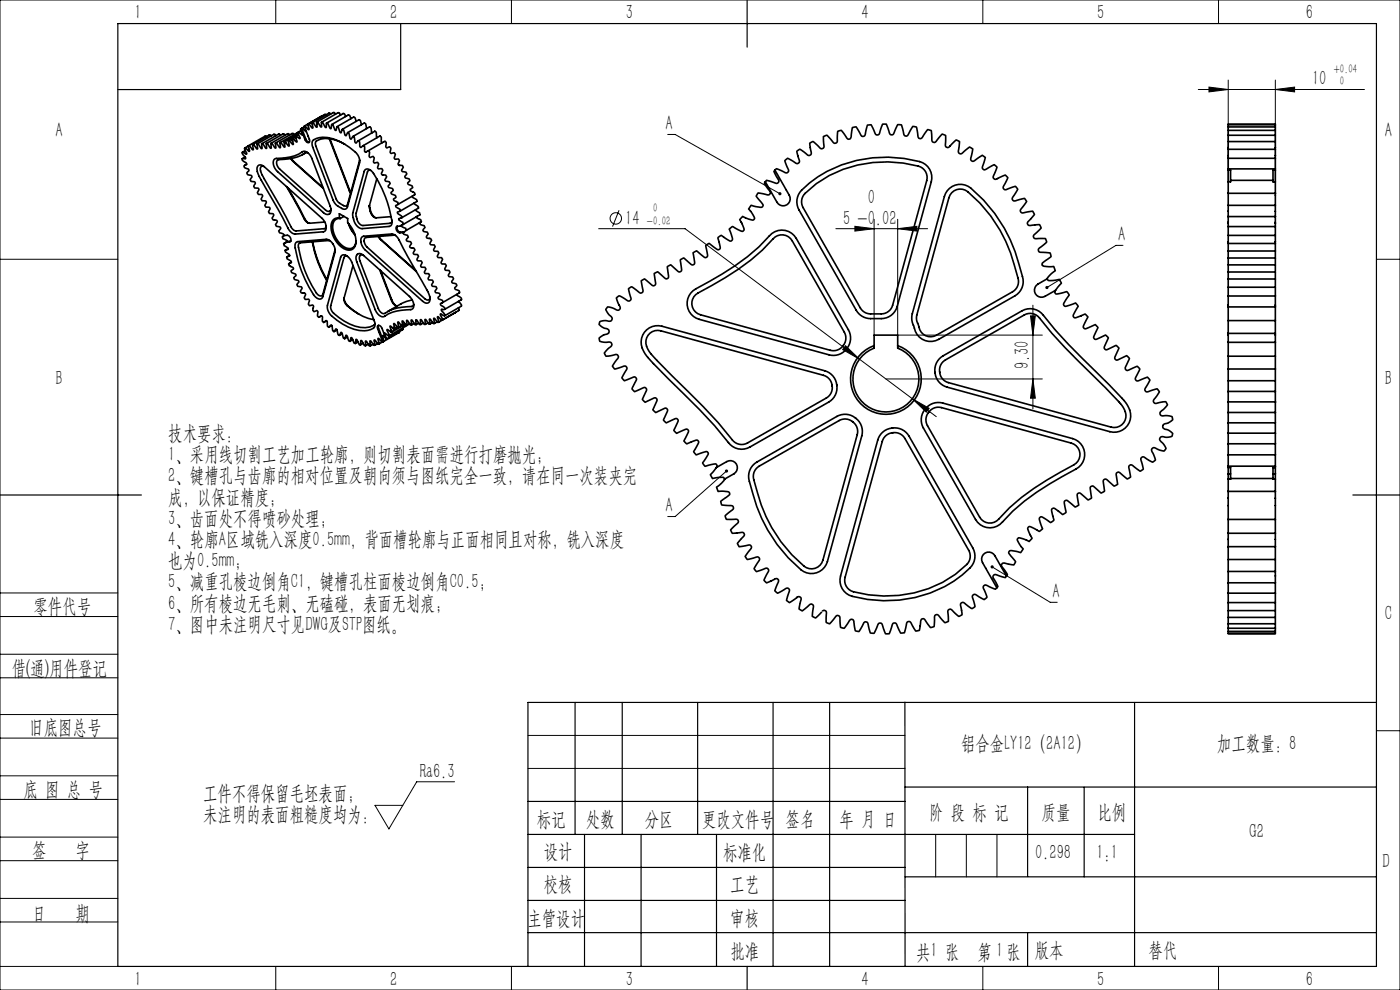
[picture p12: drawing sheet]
<svg xmlns="http://www.w3.org/2000/svg" width="297mm" height="210mm" viewBox="0 0 297 210" stroke-linecap="round" stroke-linejoin="round" font-family="sans-serif">
<defs><g id="words">
<g font-size="4.4">
<text x="28.5" y="4.1">1</text>
<text x="82.7" y="4.1">2</text>
<text x="132.8" y="4.1">3</text>
<text x="182.8" y="4.1">4</text>
<text x="232.7" y="4.1">5</text>
<text x="277" y="4.1">6</text>
<text x="278.4" y="18.1">10</text>
<text x="11.8" y="29.1">A</text>
<text x="141.2" y="27.6">A</text>
<text x="293.8" y="29.1">A</text>
<text x="132.6" y="47.6">14</text>
<text x="178.9" y="47.6">5 -0.02</text>
<text x="184.1" y="43.3">0</text>
<text x="237.2" y="51.2">A</text>
<text x="11.8" y="81.6">B</text>
<text x="218.3" y="78.4" transform="rotate(-90 218.3 78.4)">9.30</text>
<text x="293.8" y="81.6">B</text>
<text x="35.7" y="93.3">技术要求：</text>
<text x="35.7" y="97.8">1、采用线切割工艺加工轮廓，则切割表面需进行打磨抛光；</text>
<text x="35.7" y="102.3">2、键槽孔与齿廓的相对位置及朝向须与图纸完全一致，请在同一次装夹完</text>
<text x="35.7" y="106.8">成，以保证精度；</text>
<text x="35.7" y="111.3">3、齿面处不得喷砂处理；</text>
<text x="141.2" y="108.7">A</text>
<text x="35.7" y="115.8">4、轮廓A区域铣入深度0.5mm，背面槽轮廓与正面相同且对称，铣入深度</text>
<text x="35.7" y="120.3">也为0.5mm；</text>
<text x="35.7" y="124.8">5、减重孔棱边倒角C1，键槽孔柱面棱边倒角C0.5；</text>
<text x="7.1" y="130">零件代号</text>
<text x="35.7" y="129.3">6、所有棱边无毛刺、无磕碰，表面无划痕；</text>
<text x="223.3" y="126.8">A</text>
<text x="293.8" y="131.6">C</text>
<text x="35.7" y="133.8">7、图中未注明尺寸见DWG及STP图纸。</text>
<text x="2.5" y="143.1">借(通)用件登记</text>
<text x="6.2" y="155.8">旧底图总号</text>
<text x="203.9" y="159.1">铝合金LY12（2A12）</text>
<text x="258.2" y="159.1">加工数量：8</text>
<text x="89.1" y="164.9">Ra6.3</text>
<text x="5" y="168.9">底 图 总 号</text>
<text x="43.1" y="169.6">工件不得保留毛坯表面；</text>
<text x="197.1" y="173.8">阶 段 标 记</text>
<text x="221" y="173.8">质量</text>
<text x="232.8" y="173.8">比例</text>
<text x="43.1" y="174.1">未注明的表面粗糙度均为：</text>
<text x="113.9" y="175.2">标记</text>
<text x="124.3" y="175.2">处数</text>
<text x="136.8" y="175.2">分区</text>
<text x="148.9" y="175.2">更改文件号</text>
<text x="166.7" y="175.2">签名</text>
<text x="178.1" y="175.2">年 月 日</text>
<text x="265.1" y="177.8">G2</text>
<text x="6.8" y="181.9">签</text>
<text x="16" y="181.9">字</text>
<text x="115.3" y="182.1">设计</text>
<text x="153.4" y="182.1">标准化</text>
<text x="219.6" y="182.1">0.298</text>
<text x="232.6" y="182.1">1:1</text>
<text x="293.3" y="184.1">D</text>
<text x="115.3" y="188.9">校核</text>
<text x="154.9" y="189">工艺</text>
<text x="6.8" y="195.2">日</text>
<text x="16" y="195.2">期</text>
<text x="111.9" y="196.2">主管设计</text>
<text x="154.9" y="196.2">审核</text>
<text x="154.9" y="203.1">批准</text>
<text x="194.4" y="203.4">共 张</text>
<text x="197.4" y="203.1">1</text>
<text x="207.4" y="203.4">第 张</text>
<text x="211.3" y="203.1">1</text>
<text x="219.5" y="203.1">版本</text>
<text x="243.6" y="203.1">替代</text>
<text x="28.5" y="209.1">1</text>
<text x="82.8" y="209.1">2</text>
<text x="132.7" y="209.1">3</text>
<text x="182.8" y="209.1">4</text>
<text x="232.8" y="209.1">5</text>
<text x="277" y="209.1">6</text>
</g>
<g font-size="2.6">
<text x="283" y="15.5">+0.04</text>
<text x="284.2" y="18.1">0</text>
<text x="137.2" y="47.6">-0.02</text>
<text x="138.5" y="45">0</text>
</g>
</g></defs>
<g fill="none" stroke="#000" stroke-width=".21">
<path d="M0 0h297v210h-297zM58.5 0v5M108.5 0v5M208.5 0v5M258.5 0v5M254.2 19h35.3M256.5 18.5l4.1 .5-4.1 .5zM260.6 17v21.6M270.6 19l4-.5v1zM270.6 17v21.6M141.7 28.5h1.5l22.3 12.6M0 55h25"/>
<path d="M127 48.5h18.3l48.2 36.1M131.3 44.6l-1.4 3.5M177.3 48.5h19.5M181.4 48l4 .5-4 .5zM185.4 46.5v24.6M190.4 48.5l4.1-.5v1zM190.4 46.5v24.6h30.7M238.2 52h-1.5l-14.6 9M292 55h5M179.4 73.3l2.9 2.9-3.5-2zM218.6 67h1l-.5 4.1zM219.1 64.7v22"/>
<path d="M154.1 99.9l-10.9 9.7h-1.5M187.9 80.4h33.2M193.5 84.6l3.6 2-.6 .8zM193.5 84.6l5.1 3.8M219.1 80.4l.5 4.1h-1zM0 138.8h25M0 125.8h25M0 130.8h25M210.5 120.2l12.3 7.6h1.5M0 143.8h25M0 156.6h25M0 151.6h25"/>
<path d="M112 156h80M292 155h5M0 169.6h25M0 164.6h25M0 177.6h25M96.4 165.8h-8l-5.9 10-2.9-5h5.9M112 163h80M198.5 177v9M205 177v9M211.5 177v9M0 182.6h25M0 190.6h25"/>
<path d="M0 195.6h25M0 205h25M58.5 205v5M108.5 205v5M208.5 205v5M258.5 205v5"/>
<circle cx="130.6" cy="46.3" r="1.21"/>
</g>
<g fill="none" stroke="#000" stroke-width=".25">
<path d="M25 5h267v200h-267zM85 5v14h-60M158.5 0v10M0 105h30M287 105h10M122 149v28M132 149v28M148 149v28M164 149v56M176 149v56M192 148.9v56.1M240.7 149v56"/>
<path d="M292 149h-180v56M112 177h128.7M112 170h80M124 177v28M136 177v28M152 177v28M192 166.9h100M218 166.9v19M230 167v19M112 197.8h180M112 184h80M112 191h80"/>
<path d="M192 186h100M218 197.8v7.2M158.5 205v5"/>
</g>
<g fill="#000">
<path d="M270.6 19l4-.5v1zM256.5 18.5l4.1 .5-4.1 .5z"/>
<path d="M165.2 40.8v.5l.4 .1 .1-.1-.2-.2 .2 .2v-.4l-.1-.1zM221.8 60.8v.4l.3-.2-.3 .2a.34 .34 0 0 0 .5 .1 .34 .34 0 0 0 0-.5 .34 .34 0 0 0-.5 0zM210.2 120l.3 .2-.3-.1a.34 .34 0 0 0 .2 .5 .34 .34 0 0 0 .4-.5 .34 .34 0 0 0-.6-.1zM153.9 99.6a.34 .34 0 0 0 0 .5 .34 .34 0 0 0 .4 .1 .34 .34 0 0 0 .1-.5l-.3 .2 .3-.2z"/>
<path d="M181.4 48l4 .5-4 .5zM190.4 48.5l4.1-.5v1z"/>
<path d="M218.6 67h1l-.5 4.1zM219.1 80.4l.5 4.1h-1z"/>
<path d="M193.5 84.6l3 2.8 .6-.8zM179.4 73.3l-.6 .9 3.5 2z"/>
</g>
<g fill="none" stroke="#000" stroke-width=".35">
<path d="M52 33.3l-.6 .4M52 31.9l-.6 .4M52.3 34.8l-.3 .2M54.8 35.1l.5-.1 .8 .4 12.2 10.9a2.03 2.03 0 0 1 .6 2.8l-6.2 .6a2 2 0 0 1-1.6-1.4l-2.2-4-3.6-6.3a3.8 3.8 0 0 1-.7-2.7zM55.9 35.3a.7 .7 0 0 0-.7 .3 .7 .7 0 0 0 .1 .9l6.4 11.6a1.43 1.43 0 0 0 1.1 .9l6-.5 .2-.1 .2-.3M56.5 29l-.3-.1-4.2 2.5M57.5 28.8l-.2-.2h-.2l-3.5 2.1M58.2 33.8l.2-.1a11.4 11.4 0 0 0 6.1-1.6l.8 .3 .7 .9 4.1 10.5a1.12 1.12 0 0 1-.3 1.6h-.6l-.6-.3-9.7-8.7a2.08 2.08 0 0 1-.7-2.6zM58.5 28.8l-.2-.3h-.2l-3.6 2M59.5 28.7l-.4-.3-3.5 2.1M60.5 28.7l-.2-.3h-.3l-3.5 2.1M60.8 39.6l3.7 6.8a1.43 1.43 0 0 0 1.2 1l3.2-.3"/>
<path d="M61.1 39.8l3.5 6.5 .8 1M61.4 28.6l-.2-.2h-.2l-3.5 2M61.7 33.6l.4 .6 6.5 5.8M61.8 33.6l.6 .8 6.2 5.4M62.4 28.6l-.2-.3h-.2l-3.6 2.1M62.6 29l-1.4 .8M62.6 29.1l-.5 .3M63.1 28.2l-3.7 2.1M63.2 28.4l-2.9 1.7M63.3 28.5l-.6 .3M63.8 27.4l1 2.4 .3 .4h.5l.1-.2-.1-.4-1-2.8 .1-.1 .8 .8-.2-1.1 .2-.1 .8 .9-.1-1.1a.54 .54 0 0 1 .6 .5l.4 .4v-1.1h.2l.6 .9 .2 .1v-1l.2 .1 .8 1.1 .1-1 .2 .1 .6 1.1a.41 .41 0 0 0 .2-.7l.1-.2 .2 .1 .5 1.1a.16 .16 0 0 0 .2 0 .16 .16 0 0 0 .1-.2l.1-.5 .3 .1 .5 1.2 .3-.8 .3 .2 .3 1 .2 .2 .4-.7 .1 .1 .3 1a.24 .24 0 0 0 .2 .3 .24 .24 0 0 0 .3-.3l.2-.3a.77 .77 0 0 1 .4 1l.2 .4 .5-.4 .3 .2v.9l.2 .3 .6-.4 .3 .3v.9l.3 .1a.39 .39 0 0 1 .6 0v.7a.37 .37 0 0 0 .2 .5 .37 .37 0 0 0 .5-.2h.2l.2 .3-.1 .5a.39 .39 0 0 0 .1 .6 .39 .39 0 0 0 .5-.1h.2l.2 .3-.2 .6a.4 .4 0 0 0 .2 .4 .4 .4 0 0 0 .5 0h.2l.2 .3-.3 .7 .1 .2 .8 .1 .2 .4-.3 .6v.2l.9 .3 .1 .3-.3 .6v.2l.9 .3 .1 .2v.2l-.4 .5 .2 .3a.69 .69 0 0 1 .8 .6l-.5 .5 .1 .3 .8 .4 .1 .3-.5 .3v.2l.8 .6 .1 .3-.5 .3-.1 .2 .9 .6 .1 .3-.7 .3v.2l.9 .6 .1 .4-.6 .4M63.8 27.4l.4 1.2-.9-.6-.2 .2 .6 1.1a.7 .7 0 0 1-.9-.5l-.2 .2 .4 1.1-.9-.7a.23 .23 0 0 0-.2 .1 .23 .23 0 0 0 .1 .3l.1 .2a.32 .32 0 0 1 .2 .3 .32 .32 0 0 1-.2 .3l-.7-.8-.3 .1 .3 .9-.2 .2-.7-.9h-.2l.1 1-.1 .1-.7-.9h-.2l.1 1h-.1l-.7-.9h-.3v1l-.8-1a.45 .45 0 0 0-.1 .7v.3h-.1l-.7-1-.2 .1v.6a.23 .23 0 0 1 .1 .3 .23 .23 0 0 1-.3 .1 .23 .23 0 0 1-.1-.3l-.4-.7h-.3l.1 .9-.2 .1-.6-1h-.3l.2 1-.2 .1-.7-.9h-.2l.1 1a.42 .42 0 0 1-.5-.4l-.4-.4-.1 .1 .2 .9-.1 .2-.8-.7a.44 .44 0 0 0 .1 .7 .4 .4 0 0 1 .1 .6l-.8-.4v.2l.2 .4a.59 .59 0 0 1 .5 .8h-.7v.3l.7 .4a.33 .33 0 0 1 .2 .4 .33 .33 0 0 1-.4 .3l-.1 .1a1.12 1.12 0 0 0 .9 .7l.1 .3-.4 .5 .1 .3 .9 .4v.2l-.3 .6a.89 .89 0 0 0 .9 .4l.2 .3-.4 .6a.81 .81 0 0 0 1 .4l.1 .3-.2 .8 .1 .2 .8 .1 .1 .3-.3 .7 .2 .3 .8 .1 .1 .2-.3 .8 .2 .2 .8 .2 .1 .2-.3 .6 .2 .4h.7a.69 .69 0 0 1-.2 1l.2 .3 .9 .2v.3l-.3 .5 .1 .4 .9 .2v.3l-.4 .5 .2 .4 .8 .2 .1 .4 .7-.1a.82 .82 0 0 1 .7 .5 .82 .82 0 0 1-.1 .9"/>
<path d="M63.9 27.7l-.6 .3M64 27.2h.1l.9 .7M64 27.2l1 2.5 .6 .5M64 27.2l-.2 .2M64.6 26.9l-.5 .3M65 32.3l-.8 .5M65.3 32.4l-.2-.1a10.7 10.7 0 0 1-6.1 1.6 1.3 1.3 0 0 0 .3 2l9.8 8.7a.62 .62 0 0 0 .6 .3 .62 .62 0 0 0 .5-.6M66.4 29.7a4.6 4.6 0 0 1 4.3-.2 11.4 11.4 0 0 1 5.3 3.6l.3 .9v.5l-2.6 9.4a.73 .73 0 0 1-1.2 .3l-1.1-.7-.8-1.1-4.2-11.2-.2-.7zM68.2 24.7l-3.6 2M69.1 24.4l-.2-.1-3.6 2M69.8 29.4l4.6 11.6M70 29.4l4.4 11.4"/>
<path d="M70.1 24.2l-.2-.2h-.1l-3.6 2.1M71.2 24.2l-.3-.3h-.2l-3.5 2M72.2 24.4l-.2-.5h-.3l-3.5 2M73.2 30.6a6.1 6.1 0 0 0-6.1-.7l-.2 .4 .1 .7 4.3 11.2 .5 .8 1.1 .6a.52 .52 0 0 0 .8-.3l2.6-9.3M73.3 24.7l-.2-.6h-.3l-3.5 2M74.4 25.2l-.2-.7-.3-.1-3.5 2M75.6 25.7l-.3-.7-.3-.2-3.5 2.1M76.7 26.5l-.3-.9-.2-.2-3.6 2M77.5 36a1.34 1.34 0 0 1 1.7 .8 23.7 23.7 0 0 1 3.9 10.6l-.1 .4-.5 .2-5.7 .5a2.78 2.78 0 0 1-1.9-2.3v-1.1l2.4-8.7zM77.8 27.3l-.2-1-.3-.2-3.5 2M77.9 32.1l3.8-2.2 .2 .3v.6a.37 .37 0 0 0 .1 .6 .37 .37 0 0 0 .5-.2l.2-.1 .2 .3-.1 .6a.39 .39 0 0 0 .1 .5 .39 .39 0 0 0 .6-.1h.1l.3 .3-.2 .6a.4 .4 0 0 0 .1 .5 .4 .4 0 0 0 .5-.1h.2l.2 .4-.2 .6v.3l.9 .1 .1 .3-.3 .6 .1 .3 .8 .2 .2 .3-.4 .6v.3l.9 .3 .1 .2 .1 .1-.5 .5 .2 .4a.69 .69 0 0 1 .8 .6l-.5 .5 .9 .6 .2 .4-3.7 2.1M78.6 36.1l-.4 .1-.2 .3-2.5 8.7v.6a3.8 3.8 0 0 0 1.1 1.9l.4 .1 5.7-.4 .3-.2 .2-.3"/>
<path d="M78.9 28.2l-.1-.2a.96 .96 0 0 0-.4-1.1l-3.5 2M79.9 37.9l-1.5 5.7 .1 .8a2.06 2.06 0 0 0 1.3 1.8l3.2-.2M80 29.2l-.2-1.1-.3-.3-3.5 2.1M81.1 30.3l-.2-.3v-.9l-.3-.3-3.6 2.1M162.4 38.6l-.2 .3 1 1.5a.56 .56 0 0 1 0 .8 .56 .56 0 0 1-.8 0l-.9-.2a.65 .65 0 0 0-.9 .3 .65 .65 0 0 0 .2 .9l1.1 1.4a.73 .73 0 0 1-1.2 .3l-1.3-.3-.6 .7 1 1.4a.5 .5 0 0 1 .3 .7 .5 .5 0 0 1-.6 .2l-2-.7-.6 .7 .7 1.4a.61 .61 0 0 1-.1 1.1l-2.1-1-.7 .5 .5 1.4a.75 .75 0 0 1-.2 1.2l-2.1-1.2-.6 .4 .4 1.8a.49 .49 0 0 1 0 .6 .49 .49 0 0 1-.7 0l-1.5-1.2-.7 .4-.1 .1 .4 2-.2 .4a.61 .61 0 0 1-.8-.2l-1.3-1.1-.7 .4 .2 1.9a.5 .5 0 0 1-.1 .6 .5 .5 0 0 1-.7-.1l-1.4-1.3-.5 .2-.3 .3 .3 1.9a.47 .47 0 0 1-.2 .5 .47 .47 0 0 1-.6-.1l-1.5-1.3-.7 .4v.6a2.48 2.48 0 0 1 0 1.8 .83 .83 0 0 1-1.1-.4l-1-.9-.7 .3 .2 1.8a.55 .55 0 0 1-.4 .8l-1.8-1.4-.8 .4 .1 .3a3.2 3.2 0 0 1 .1 2.1l-.4 .1-1.6-1.2h-.3l-.6 .4 .5 1.7a.56 .56 0 0 1-.2 .8 .56 .56 0 0 1-.8-.2l-1.3-.8h-.2l-.5 .4 .8 2.1a.67 .67 0 0 1-.6 .5 .67 .67 0 0 1-.7-.3l-.6-.3a.68 .68 0 0 0-1 .1 .68 .68 0 0 0 .2 1l.5 .6a.64 .64 0 0 1 .4 .9 .64 .64 0 0 1-1 .3h-1.1a.65 .65 0 0 0-.6 .7 2.81 2.81 0 0 0 1.8 1 .58 .58 0 0 1 .2 .9l-1.2 .4-.8 .7 .2 .6 1.5 .2a.66 .66 0 0 1 1 .4 .66 .66 0 0 1-.6 .8l-1 1.1 .3 .6a3.9 3.9 0 0 0 2.3-.3h.1a.65 .65 0 0 1 .3 .7 .65 .65 0 0 1-.4 .5l-.9 1.3 .5 .6 1.1-.3a1.18 1.18 0 0 1 1.4-.2l.1 .5-1.1 1.9 .6 .6 1.1-.5a1.07 1.07 0 0 1 1.2-.3 1.12 1.12 0 0 1-.3 1.5l-.2 .5a.64 .64 0 0 0 .1 .9 .64 .64 0 0 0 .9-.1l1-.5a.55 .55 0 0 1 .8 .1 .55 .55 0 0 1-.1 .8l-.7 1.5 .3 .4 .3 .2 1.5-.7a.59 .59 0 0 1 .9 0 .59 .59 0 0 1-.1 .9l-.7 1.4 .5 .6 1.7-.7a.56 .56 0 0 1 .8-.1 .56 .56 0 0 1-.1 .9l-.6 1.4a.64 .64 0 0 0 .5 .7l2-.9h.3l.3 .5-.9 2.1 .5 .5 1.7-.8a.48 .48 0 0 1 .6 0 .48 .48 0 0 1 .2 .5l-.9 2 .6 .5 1.9-.7a.48 .48 0 0 1 .6 .2 .48 .48 0 0 1-.1 .6l-.9 1.6 .4 .6 1.9-.5a.49 .49 0 0 1 .7 .1 .49 .49 0 0 1-.1 .7l-1 1.5 .4 .6 2-.4a.45 .45 0 0 1 .5 .2 .45 .45 0 0 1 0 .6M164.4 36.1l3 5.3a1.5 1.5 0 0 1-.5 2.1 1.5 1.5 0 0 1-2.1-.6l-2.4-4.3M164.4 36.1a.75 .75 0 0 1 1.2 0l.3 .2a.96 .96 0 0 0 1.3 .2 .77 .77 0 0 0-.2-1l-.5-1.4 .5-.4 .2-.1 1.3 .8a.61 .61 0 0 0 .9 .2 .61 .61 0 0 0 0-1l-.2-1a.65 .65 0 0 1 .2-.8 .65 .65 0 0 1 .9 .3l.6 .5a.62 .62 0 0 0 .6 .4 .62 .62 0 0 0 .6-.4l-.2-2.3 .6-.3 1.5 1.4a.52 .52 0 0 0 .6 0 .52 .52 0 0 0 .2-.6l-.1-1.8 .4-.2 .4-.1 1.6 1.7 .3-.1 .2-.3 .2-2.2 .7-.1 1 1.4a.54 .54 0 0 0 .6 .4 .54 .54 0 0 0 .5-.6l.3-1.9 .7-.1 .8 1.3a.65 .65 0 0 0 .3 .6 .65 .65 0 0 0 .7 0l.4-1.7a.63 .63 0 0 1 .6-.7 .63 .63 0 0 1 .7 .6l.4 1a.59 .59 0 0 0 .7 .6 .59 .59 0 0 0 .5-.7l.5-1.5 .6-.1 .2 .1 .6 1.5a.56 .56 0 0 0 .3 .6 .56 .56 0 0 0 .7-.1l.8-1.9 .5-.1a.49 .49 0 0 1 .5 .7l.3 1.2a.54 .54 0 0 0 .5 .6 .54 .54 0 0 0 .6-.6l.9-1.5a.65 .65 0 0 1 .9 .8l.1 .6a.97 .97 0 0 0 .4 1.2 .68 .68 0 0 0 .8-.7l.9-1.2 .7 .2 .2 2.2 .5 .3 .3-.1 1.1-1.3 .4-.3 .6 .3v1.5a.6 .6 0 0 0 0 .7 .6 .6 0 0 0 .7 .2l1.6-1.5a.57 .57 0 0 1 .6 .5l-.2 1.7a.54 .54 0 0 0 .3 .7 .54 .54 0 0 0 .7-.3l1.4-1.1 .7 .4-.4 1.6a.6 .6 0 0 0 .2 .9 .6 .6 0 0 0 .8-.3l1.4-.8 .6 .4-.4 1.5a.67 .67 0 0 0-.2 .6 .67 .67 0 0 0 .5 .5l2-1 .6 .5-.8 1.9v.4l.3 .2h.3l2-.9 .5 .6-.5 1.1a1.05 1.05 0 0 0-.2 1.4h.3l2-.6 .5 .6-.9 1.5a.59 .59 0 0 0-.1 .8 .59 .59 0 0 0 .9 0l1.5-.4 .5 .6-1.1 1.5a.52 .52 0 0 0-.2 .7 .52 .52 0 0 0 .6 .2l2-.3 .3 .7-1.1 1.3a.54 .54 0 0 0-.4 .5 .54 .54 0 0 0 .5 .5l1.6-.1a.67 .67 0 0 1 .8 .5 .67 .67 0 0 1-.5 .8 1.96 1.96 0 0 0-1.1 1.2l.4 .4h2.2a.67 .67 0 0 1 .2 .7 .67 .67 0 0 1-.5 .5l-.8 .6a.66 .66 0 0 0-.3 1l2.3 .2 .2 .5a.63 .63 0 0 1-.5 .8l-1.1 .8a.4 .4 0 0 0-.1 .6l1.2 .3 1.1-.1 .4 .9-.8 .6a1.85 1.85 0 0 0-.9 1.1M164.4 36.1l-.2 .3 .9 1.6a.52 .52 0 0 1 .1 .6 .52 .52 0 0 1-.6 .3l-1.9-.6-.3 .3M201.4 39.9a3.5 3.5 0 0 1 4.6 0 31.3 31.3 0 0 1 10.2 16.1 7.7 7.7 0 0 1 .8 4.4 3.5 3.5 0 0 1-1.7 2.4l-16.2 9.2a3.6 3.6 0 0 1-5.3-2.9 3.5 3.5 0 0 1-.3-2.6l6.8-24.8 .3-.7zM260.6 36.1v-.3h10v.3M260.6 35.7v-2.1h10v2.1M260.6 33.4v-1.7h10v1.7"/>
<path d="M260.6 31.5v-1.5h10v1.5M260.6 29.9v-1.2h10v1.2M260.6 28.6v-.9h10v.9M260.6 27.5v-.6h10v.6M260.6 26.8v-.3h10v.3M260.6 26.3h10M260.6 36.1h.5v2.1M260.6 36.1v2.4M270.6 36.1h-.5v2M270.6 36.1v2.4M60.2 50l-.3 .2a.7 .7 0 0 0 .8 .7l.2 .3M60.8 51.3l-.6 .4 .1 .4 .8 .7v.1l-.6 .2v.3l.8 .6 .1 .2-.6 .3v.1l.1 .3 .9 .5a.28 .28 0 0 1 0 .4 .28 .28 0 0 1-.3 .1l-.3 .1 .1 .3 .7 .4a.43 .43 0 0 1 .1 .4 .43 .43 0 0 1-.3 .3l.1 .4 .4 .2a.42 .42 0 0 1 .5 .3 .42 .42 0 0 1-.4 .5l-.1 .1 .2 .4 .7 .2 .2 .2-.4 .7 .2 .3 .7 .1 .1 .2-.3 .8 .2 .3 .7 .1 .2 .2-.3 .8 .1 .1 .2 .2h.7l.1 .3-.2 .7 .2 .3h.8l.1 .2-.1 .8 .2 .3 .3-.1a.41 .41 0 0 1 .5 .1 .41 .41 0 0 1 0 .6v.3l.2 .3 .6-.3a.52 .52 0 0 1 .2 .7v.4l.2 .3 .3-.2a.29 .29 0 0 1 .5-.1 .29 .29 0 0 1 0 .4 .68 .68 0 0 0 .4 .9l.3-.3a.32 .32 0 0 1 .4 0 .32 .32 0 0 1 0 .4 .58 .58 0 0 0 .4 .8l.2-.3a.25 .25 0 0 1 .3-.2 .25 .25 0 0 1 .1 .4 .76 .76 0 0 0 .5 .9l.4-.6 .2 .2 .2 1 .3 .1 .2-.4a.24 .24 0 0 1 .3-.2 .24 .24 0 0 1 .1 .3 .74 .74 0 0 0 .6 .9l.2-.8 .7 1.2 .2 .1 .2-.9 .6 1.1 .3 .1 .1-1 .2 .1 .1 .4a.65 .65 0 0 0 .7 .6v-1l.2 .2 .6 .9 .2-.1-.1-1 .8 1 .3-.1-.1-.3a.55 .55 0 0 1 0-.8l.4 .5a.37 .37 0 0 0 .5 .3l-.2-.9a.18 .18 0 0 1 .1-.3 .18 .18 0 0 1 .2 .3l.6 .6 .1-.1"/>
<path d="M60.8 51.3l-.6 .4M60.9 51.2l-.1 .1M61.1 52.7l-.6 .4M61.4 54.2l-.6 .3M61.5 51.3h.1M61.5 51.3h-.7M61.7 51.2h-.8M61.8 55.6l-.4 .3M62.9 51.4l6.3-.6a2.52 2.52 0 0 1 1.9 2.7l-2.6 9.4a.85 .85 0 0 1-.8 .6 .85 .85 0 0 1-.8-.5 23.4 23.4 0 0 1-4.3-11.1zM66.3 51.3l.1 .8a23.8 23.8 0 0 0 2.9 7.4M66.3 51.3l.1 .5a24.6 24.6 0 0 0 3 7.5M70 51.1l-6.3 .4a.67 .67 0 0 0-.4 1 23.8 23.8 0 0 0 4.2 10l.6 .3 .4-.4 2.6-9.5"/>
<path d="M72 45.3l1.8 1.1v.9a5.2 5.2 0 0 1 1.5 4.9 1.69 1.69 0 0 1-2.8 .3 5.2 5.2 0 0 1-2-5.5l.6-.7 .9-.1zM72 46.2l.2 .2M72.2 46.4a1.48 1.48 0 0 0-1.6 1.8 4.9 4.9 0 0 0 3.5 4.5 1.45 1.45 0 0 0 1.4-1.6M72.4 54.3a1.4 1.4 0 0 1 2 .8l5 12.9a1.24 1.24 0 0 1-.8 1.9 7 7 0 0 1-5.9-1.2 7.1 7.1 0 0 1-3-2.5l-.2-.6v-.9zM73 45.9l-.8 .5M73.7 54.4a.49 .49 0 0 0-.7 .3l-2.8 10.1a1.82 1.82 0 0 0 .6 1.7 10.4 10.4 0 0 0 6.7 3l.9-.1 .9-.4 .2-.4M73.9 47.5l.5 1.1 .9 1.2M74 47.5l.5 1.1 .8 1.1M74.9 56.3l-1.9 6.9a1.82 1.82 0 0 0 .6 1.6 11.2 11.2 0 0 0 5.7 3M75.8 54a.86 .86 0 0 1 1.3 .2l9.8 8.7a2.08 2.08 0 0 1 .6 2.6l-.2 .1a11.4 11.4 0 0 0-6.1 1.6l-.8-.3-.6-.9-4.1-10.5a1.42 1.42 0 0 1 .1-1.5zM76.8 50.3l.4-.2 5.9-.5a2 2 0 0 1 1.6 1.3l6.3 11.6a1.25 1.25 0 0 1-.4 1.8l-.9-.4-12.2-10.9a2.18 2.18 0 0 1-.7-2.7zM77 54.1a.66 .66 0 0 0-.7 .2 .66 .66 0 0 0 0 .8l4 10.4a1.2 1.2 0 0 0 1.4 1 10.3 10.3 0 0 1 5.8-1.5l.3-.4"/>
<path d="M78.4 43.6l.1 .6a3.2 3.2 0 0 0 1.1 2M80.3 50.2l.4 .6 7.6 6.8M80.4 50.1l.6 .9 7.2 6.4M80.6 57.2l2.6 6.9 .6 .6 .5 .2M80.7 57.4l2.4 6.3 .9 1.2M83.9 49.9l-6.2 .5a1.08 1.08 0 0 0-.2 1.5l.4 .6 12.2 10.9 .6 .3 .4-.2 .1-.3M84.3 48a.96 .96 0 0 0 .7 1.3l.8-.1M84.3 48a.82 .82 0 0 0-.2 .9 .82 .82 0 0 0 .7 .5l.8-.1M84.3 48h.1M85 48l.2-.1 .1 .2 .8 .3 .1 .4-.4 .4M85 48h-.7M85.6 49.3v.3l.8 .3 .2 .4a.46 .46 0 0 0-.3 .8l.8 .2 .2 .4a.61 .61 0 0 0-.3 .8l.9 .2 .1 .3-.3 .7 .2 .3h.7l.2 .4-.3 .7 .1 .2 .8 .1 .2 .3-.2 .4a.33 .33 0 0 0-.2 .3 .33 .33 0 0 0 .3 .3h.6l.3 .4-.2 .2a.45 .45 0 0 0-.1 .7 .45 .45 0 0 0 .7 0h.1l.2 .4-.3 .8 .2 .2 .7 .1 .2 .3-.3 .8 .2 .1 .7 .1 .2 .4-.4 .7 .2 .2 .7 .2 .2 .3-.4 .6 .1 .3 .8 .2 .1 .4-.1 .1a.42 .42 0 0 0-.4 .5 .42 .42 0 0 0 .5 .3l.3 .3 .1 .3h-.7l-.1 .2 .8 1-.1 .2-.4-.2a.24 .24 0 0 0-.2-.2 .24 .24 0 0 0-.3 .1l.5 1.1a.53 .53 0 0 1-.7-.4l-.4-.2 .3 1.1a.91 .91 0 0 1-.8-.7h-.3l.2 1h-.2l-.9-.9 .1 1a.48 .48 0 0 1-.5-.4l-.4-.5h-.1v1a.48 .48 0 0 1-.5-.5l-.3-.4-.2-.1 .1 1h-.3l-.6-.9-.2-.1 .1 1.1h-.2l-.8-1v1h-.2l-.7-.9h-.2l.2 1h-.3l-.3-.4a.41 .41 0 0 0-.5-.5l.1 .9a.18 .18 0 0 1-.1 .2 .18 .18 0 0 1-.2-.2l-.6-.7a.33 .33 0 0 0 0 .6l.1 .5-.2 .1-.7-.8h-.2l.3 1.1-.2 .1-.9-.7 .5 1.1-.2 .2-.1-.1a.57 .57 0 0 0-.8-.4l.5 1.1-.1 .2-.8-.6h-.1l.3 1.2"/>
<path d="M85.8 49.2l-.2 .1M87.5 41.6l.1 .3 .8 .5 .1 .3-3.6 2.1M87.8 43.1l.4 .3a.76 .76 0 0 1 .6 .7l-3.7 2.1M88.1 44.5l.4 .3a.66 .66 0 0 1 .6 .7l-3.6 2.1M88.5 45.9l-.2 .1 .1 .2 .8 .4 .2 .4-3.2 1.9M89.1 47.3l.1 .3 .8 .3 .1 .4a.46 .46 0 0 0-.2 .8l.7 .1 .2 .4a.61 .61 0 0 0-.2 .9l.8 .2 .2 .3-.4 .7 .2 .2 .7 .1 .2 .3-.3 .8 .2 .2h.7l.2 .4-.2 .3a.33 .33 0 0 0-.1 .4 .33 .33 0 0 0 .3 .2l.6 .1 .2 .3-.1 .3a.45 .45 0 0 0-.1 .6 .45 .45 0 0 0 .6 .1h.2l.2 .4-.3 .6v.2l.8 .2 .2 .3-.3 .6 .1 .3 .8 .2 .2 .3-.4 .6 .1 .2 .8 .3 .2 .3-.4 .5v.3l.9 .4 .1 .3-3.7 2.2M89.1 47.3h-.1M89.2 47.1l-.2 .3 .1-.1M170.1 40.3a26 26 0 0 1 25.6-5.8 3.5 3.5 0 0 1 1.9 4.1l-7.3 26.4a3.5 3.5 0 0 1-3.3 2.6 7.3 7.3 0 0 1-3.7-.3l-1.1-.7-.6-.8-12.1-21.3a3.5 3.5 0 0 1 .6-4.2zM170.8 41a25.1 25.1 0 0 1 24.5-5.6 2.5 2.5 0 0 1 1.3 2.9l-7.2 26.4a2.5 2.5 0 0 1-2.4 1.9h-2.3a2.5 2.5 0 0 1-2.2-1.3l-12.1-21.3a2.5 2.5 0 0 1 .4-3zM201.9 40.9a2.5 2.5 0 0 1 3.4-.2 30.3 30.3 0 0 1 9.9 15.5l.7 2.8a2.5 2.5 0 0 1-1.1 2.9l-16.2 9.2a2.65 2.65 0 0 1-3.8-2.2l-.1-.3a2.5 2.5 0 0 1-.2-1.8l6.8-24.9zM222.2 59.1l.1 .4h.4l2-.2 .5 .8-1.3 1.5"/>
<path d="M222.2 59.1l-2 1.1M260.6 59v-1.3h10v1.3M260.6 57.6v-1.4h10v1.4M260.6 56.1v-1.4h10v1.4M260.6 54.6v-1.4h10v1.4M260.6 53.1v-1.5h10v1.5M260.6 51.5v-1.6h10v1.6M260.6 49.8v-1.7h10v1.7M260.6 45.9h10M260.6 43.6h10M260.6 41h10M260.6 41v-2.4h.5v-.3h9v.3h.5v2.4"/>
<path d="M260.6 41v2.6M260.6 43.6v2.3M260.6 45.9v2M270.6 41v2.6M270.6 43.6v2.3M270.6 45.9v2M270.6 41.4h.1M68.2 67l-.4 .2M69.3 68.1l-.6 .3M70.4 69l-.6 .4M71.5 70l-.6 .3M72.6 70.8l-.6 .3"/>
<path d="M73 63.3l.3 .9a4.7 4.7 0 0 0 1.8 1.7l1 .7M73.7 71.5l-.6 .3M74.8 72.1l-.5 .3M75.9 72.5l-.5 .4M77 72.8l-.6 .4M78.1 73l-.5 .3M79.1 73l-.5 .4M80.1 72.9l-.6 .3M80.3 69v.6l1.1 2.8M81.1 72.6l-.7 .3M81.4 72.4l-.2 .1M81.9 71.8l-.6-.6h-.2l.3 1.2"/>
<path d="M81.9 71.9l-1.1-2.6a.42 .42 0 0 0-.6-.2 .42 .42 0 0 0-.1 .6l1.1 2.8M82 71.9l.1-.1-.2 .1M84.4 69.5l-.8 .4M84.6 70.4v.2l.1-.1M84.7 70.4v.1M84.7 70.5l-3.6 2.1M85.1 69.1l-.5 .3M85.2 69.2l-2.2 1.3M85.4 69.6l.1 .3-3.5 2M86 68.8l-.6 .4M86.1 69l-3.6 2.3M86.9 68.7l-.6 .3"/>
<path d="M87.4 63.6l-.2 .1a13.9 13.9 0 0 0-4.9 2.4M87.9 68.6l-.6 .3M88.8 68.5l-.5 .4M89.8 68.5l-.5 .3M90.8 68.5l-.6 .3M91.8 68.4l-.6 .3M92.7 68.3l-.6 .3M96.6 66.3l-3.6 2.1M97 62.4l.1 .3 .8 .6v.3l-3.6 2M97.2 65.3l.2 .4-.1 .2-3.5 2M97.3 63.9l.6 .7v.3l-3.6 2.1M137.2 70a3.5 3.5 0 0 1 3.2-.8l34.6 9.4a3.7 3.7 0 0 1 2.5 3.1 3.7 3.7 0 0 1-1.7 3.6l-16.7 9.5a3.5 3.5 0 0 1-4.6-.9 127.2 127.2 0 0 0-12.7-13.5l-3.2-3.3a9.1 9.1 0 0 1-2.5-4 3.5 3.5 0 0 1 1.1-3.1z"/>
<path d="M137.9 70.7a2.5 2.5 0 0 1 2.3-.5l34.5 9.4a2.68 2.68 0 0 1 1.8 2.2 2.68 2.68 0 0 1-1.2 2.6l-16.7 9.6a2.5 2.5 0 0 1-3.3-.7 127.7 127.7 0 0 0-12.7-13.6l-3.2-3.3a8 8 0 0 1-2.4-3.5 2.5 2.5 0 0 1 .9-2.2zM147 61.7l.6-.4a65.8 65.8 0 0 0 13.4-8.9l2.2-2.4a3.5 3.5 0 0 1 5.7 .6l11.1 19.4a3.7 3.7 0 0 1-.4 3.9 3.7 3.7 0 0 1-3.7 1.4l-27.6-7.6a3.5 3.5 0 0 1-1.3-6zM147.6 62.5l.5-.3a54.5 54.5 0 0 0 16.3-11.9 2.5 2.5 0 0 1 3.7 .8l11 19.4a2.68 2.68 0 0 1-.2 2.8 2.68 2.68 0 0 1-2.8 1l-27.5-7.5a2.5 2.5 0 0 1-1-4.3zM185.4 73.3a7.5 7.5 0 0 0-3.5 11.5 7.5 7.5 0 0 0 12.1 0 7.5 7.5 0 0 0-3.6-11.5M185.4 71.1h5v2.7a7 7 0 0 1 3.1 10.8 7 7 0 0 1-11.2 0 7 7 0 0 1 3.1-10.8zM199.3 76.1l.8-.6 16.7-9.6a3.5 3.5 0 0 1 4.5 1 107.5 107.5 0 0 0 11.1 11.8l6.2 6.5a4.3 4.3 0 0 1 .6 5.1 3.5 3.5 0 0 1-3.8 1.3l-34.5-9.5a3.7 3.7 0 0 1-1.6-6zM200 76.8l17.3-10a2.5 2.5 0 0 1 3.2 .7 108.4 108.4 0 0 0 11.2 11.9l6.3 6.6a3.3 3.3 0 0 1 .4 3.6 2.5 2.5 0 0 1-2.7 1l-34.5-9.4a2.71 2.71 0 0 1-1.2-4.4zM220.2 60.3a1.5 1.5 0 0 0-.6 2 1.5 1.5 0 0 0 2.1 .6l2.2-1.3M220.2 60.2v.1M223.9 61.6a.51 .51 0 0 0 0 .7 .51 .51 0 0 0 .7 0l1.1-.3a.5 .5 0 0 1 .8 .1l.3 .5-.8 1.2a.75 .75 0 0 0-.2 1.1h.4l2-.6 .5 .7-.9 1.6a.52 .52 0 0 0 0 .7 .52 .52 0 0 0 .8 0l1.6-.7 .1 .1 .5 .5-.9 1.7-.1 .6 .3 .2h.3l2-.8 .5 .6-.4 .9a1.29 1.29 0 0 0-.3 1.5h.5l1.9-.8 .5 .6-.7 1.7a.5 .5 0 0 0 0 .7 .5 .5 0 0 0 .7 0l1.7-.8 .6 .6-.8 1.6a.55 .55 0 0 0 .1 .8 .55 .55 0 0 0 .8-.1l1.5-.8 .4 .4 .2 .3-.7 1.5a.57 .57 0 0 0 0 .9 .57 .57 0 0 0 .8-.1l1.5-.7 .4 .3a.82 .82 0 0 1-.2 1.2l-.1 .1a1.57 1.57 0 0 0-.3 1.3l.4 .2 2-.8 .5 .7-.8 1.4a.59 .59 0 0 0 0 .9 .59 .59 0 0 0 .8-.1l1.6-.4 .4 .6-.9 1.4a.55 .55 0 0 0-.3 .8 .55 .55 0 0 0 .7 .2l1.9-.3 .4 .7-1.6 1.7a.66 .66 0 0 0 .3 .6 .66 .66 0 0 0 .7 0l1.5 .2 .2 .6-.9 .7-1.1 .4a.61 .61 0 0 0-.1 .7 .61 .61 0 0 0 .6 .3l.8 .3 .7 .6a.64 .64 0 0 1-.8 .7h-.8a.67 .67 0 0 0-.8-.1 .67 .67 0 0 0-.3 .8l1 1.3a.57 .57 0 0 1-.1 1l-1.3-.4a.8 .8 0 0 0-1.4 0l.8 2.3-.6 .4-1.4-.8a.62 .62 0 0 0-.9-.2 .62 .62 0 0 0 0 1l.3 1.5-.6 .4-1.6-1.1a.55 .55 0 0 0-.7 0 .55 .55 0 0 0 0 .8l.2 1.6-.3 .2-.4 .2-1.2-1a.59 .59 0 0 0-.8-.4 .59 .59 0 0 0-.2 .9l.2 1.6-.2 .1-.6 .3-1.2-1.1a.59 .59 0 0 0-.8-.3 .59 .59 0 0 0-.2 .9l.2 1.5-.6 .5-1.5-1.2a.52 .52 0 0 0-.8-.2l-.1 .4 .2 2.1-.7 .3-1.4-1.2a.53 .53 0 0 0-.7-.1 .53 .53 0 0 0-.1 .7l.2 1.7-.7 .5-1.6-1.4-.3-.1a.5 .5 0 0 0-.4 .8l.4 1.7-.6 .5h-.2l-1.5-1.1a.52 .52 0 0 0-.7-.1 .52 .52 0 0 0 0 .8l.2 1a.69 .69 0 0 1 .1 .7 .69 .69 0 0 1-.6 .4l-1.6-1a.52 .52 0 0 0-.8 0 .52 .52 0 0 0 .1 .7l.6 1.7-.7 .5-.5-.3a2.64 2.64 0 0 0-1.8-.6 1.3 1.3 0 0 0 .2 1.4l.5 1-.6 .7-.8-.4a1.72 1.72 0 0 0-1.6-.2l-.1 .3 .2 .4 1.1 1.4-.6 .8-1.6-.4a.52 .52 0 0 0-.7 0 .52 .52 0 0 0-.1 .6l1.3 1.8-.4 .6-1.6-.3a.58 .58 0 0 0-.6-.1 .58 .58 0 0 0-.4 .5l1.3 1.9-.2 .4M260.6 70.7v1.9h10v-1.9h-10M260.6 75.6h10"/>
<path d="M260.6 78.3h10M260.6 78.3v2.5h10v-2.5M260.6 68h10M260.6 65.1h10M260.6 65.1v-2.3h10v2.3M260.6 62.8v-1.9h10v1.9M260.6 60.8v-1.6h10v1.6M260.6 65.1v2.9M260.6 68v2.6M260.6 72.6v3M260.6 75.6v2.7M270.6 65.1v2.9"/>
<path d="M270.6 68v2.7M270.6 72.6v3M270.6 75.6v2.7M152 99.2l2.2-1.3a1.5 1.5 0 0 1 2 .6 1.5 1.5 0 0 1-.5 2M152 99.2l-1.3 1.5 .5 .8 1.1-.2a1.57 1.57 0 0 1 1.4 .2v.1M159.7 98.8l.9-.8 16.9-9.7a3.7 3.7 0 0 1 4 .4 3.7 3.7 0 0 1 1.3 3.7l-7.3 26.7a3.5 3.5 0 0 1-5.6 1.8 31.3 31.3 0 0 1-10.2-16.1 7.7 7.7 0 0 1-.8-4.4zM160.4 99.4l.7-.5 16.9-9.7a2.68 2.68 0 0 1 2.9 .3 2.68 2.68 0 0 1 1 2.7l-7.3 26.6a2.5 2.5 0 0 1-4 1.3 30.3 30.3 0 0 1-9.9-15.6l-.9-3.5 .2-.9zM186.9 92a3.7 3.7 0 0 1 5.9 .5l13.6 23.7a3.5 3.5 0 0 1-.6 4.2 26 26 0 0 1-25.7 5.9 3.5 3.5 0 0 1-1.8-4.1l7.9-28.8zM187.7 92.7a2.73 2.73 0 0 1 4.3 .3l13.5 23.7a2.5 2.5 0 0 1-.4 3 25 25 0 0 1-24.5 5.7 2.5 2.5 0 0 1-1.3-2.9l7.9-28.9zM196.6 86.4l1.4-.8 1-.2 1 .1 27.5 7.5a3.5 3.5 0 0 1 2.6 3 3.5 3.5 0 0 1-1.8 3.5 53.6 53.6 0 0 0-16.2 11.7 3.5 3.5 0 0 1-5.1-1l-11.1-19.4a3.8 3.8 0 0 1 .7-4.4zM197.3 87.1l.6-.5 .7-.2 1.1 .1 27.6 7.5a2.5 2.5 0 0 1 1.8 2.1 2.5 2.5 0 0 1-1.3 2.5 66.6 66.6 0 0 0-13.6 9.1l-2.3 2.4a2.5 2.5 0 0 1-4.1-.4l-11-19.4a2.78 2.78 0 0 1 .5-3.2zM260.6 80.9v2.2h10v-2.2"/>
<path d="M260.6 83.2v2.1l10-.1M260.6 87.5h10M260.6 94.1v-2.2h10v2.2M260.6 94.1h10M260.6 96.5h10M260.6 98.9h10M260.6 85.5v2M260.6 87.5v2.2M260.6 89.7v2.2M260.6 94.1v2.4M260.6 96.5v2.4M260.6 98.9v.3h.5v2.3"/>
<path d="M260.6 99.3v1.2M270.6 87.5v2.2h-10M270.6 83.2v2M270.6 85.2v2.3M270.6 89.8v2.1M270.6 94.1v2.4M270.6 96.5v2.4M270.6 98.9v.3h-.5v2.3M270.6 99.3v1.2M153.7 101.6l-.7 1-1 .7 .3 .9h.2a3.8 3.8 0 0 1 2.2 .2l.1 .5-1.9 1.5 .2 .7 1.6 .1a.59 .59 0 0 1 .8 .2 .59 .59 0 0 1-.3 .9l-1.3 1.1 .1 .5 .2 .3 1.7-.1a.56 .56 0 0 1 .7 .4 .56 .56 0 0 1-.4 .7l-1.2 1.2 .2 .5a.47 .47 0 0 0 .8 .2l1-.1a.58 .58 0 0 1 .9 .3 .58 .58 0 0 1-.4 .7l-1.1 1.3 .4 .7 1.4-.2a.75 .75 0 0 1 1.1 0v.5l-1.2 1.7 .5 .7 1.8-.5a.56 .56 0 0 1 .7 .3 .56 .56 0 0 1-.3 .7l-.8 1.4 .4 .6h.1l1.6-.5a.57 .57 0 0 1 .9 0 .57 .57 0 0 1-.2 .9l-.5 1a.65 .65 0 0 0 .1 .9 .65 .65 0 0 0 .9-.1l1.3-.6h.3l.3 .2-.1 .4-.7 1.9 .5 .5 1.6-.8a.57 .57 0 0 1 .9-.1 .57 .57 0 0 1-.1 .9l-.4 1.6 .6 .4 1.6-1.1a.53 .53 0 0 1 .7 0 .53 .53 0 0 1 .1 .7l-.4 1.8 .5 .3h.2l1.4-1.1a.56 .56 0 0 1 .8-.2 .56 .56 0 0 1 .1 .8l-.2 1.7 .7 .4 1.8-1.6a.63 .63 0 0 1 .6 .3 .63 .63 0 0 1-.1 .7v1.6l.7 .2 .8-.8a1.12 1.12 0 0 1 1.2-.9l.2 .4v1.4a.63 .63 0 0 0 .1 .6 .63 .63 0 0 0 .7 .3l.1-.1 1-1.3a.59 .59 0 0 1 .7-.5 .59 .59 0 0 1 .4 .8l.1 1.1a.6 .6 0 0 0 .3 .6 .6 .6 0 0 0 .6 .1l.9-1.5a.56 .56 0 0 1 .5-.6 .56 .56 0 0 1 .6 .6l.4 1.7 .8 .1 .9-1.9a.49 .49 0 0 1 .5-.2 .49 .49 0 0 1 .4 .3l.6 1.9h.8l.7-2a.57 .57 0 0 1 .7-.2 .57 .57 0 0 1 .4 .6l.7 1.5 .7-.1 .7-2.3a.61 .61 0 0 1 .6 0 .61 .61 0 0 1 .3 .6l.9 1.4 .6-.1a.67 .67 0 0 0 .3-.9l.1-1.2a.5 .5 0 0 1 .7-.4l1.4 1.8h.2l.6-.2 .1-2.3a.49 .49 0 0 1 .8-.1l1 1.2a.63 .63 0 0 0 .5 .4 .63 .63 0 0 0 .6-.3l-.1-2.4a.64 .64 0 0 1 .7-.2 .64 .64 0 0 1 .5 .5l1.1 1 .7-.3-.3-2.3a.64 .64 0 0 1 .6-.3 .64 .64 0 0 1 .6 .4l1.1 .9h.2l.5-.4-.5-2a.55 .55 0 0 1 .4-.6 .55 .55 0 0 1 .6 .3l1.5 .8 .5-.5-.7-1.8a.56 .56 0 0 1 .3-.8 .56 .56 0 0 1 .7 .2l1.5 .7 .4-.3M155.7 100.5l-2 1.1M155.7 100.5h.1"/>
<path d="M260.6 104.2h10M260.6 110.2h10M260.6 113.1h10M260.6 116h10M260.6 116v2.7h10v-2.7M260.6 118.8v2.4h10v-2.4M260.6 101.6v2.6M260.6 104.2v6M260.6 110.2v2.9M260.6 113.1v2.9M260.6 100.5h.5M260.6 100.5v1.1"/>
<path d="M261.1 101.5h9M261.1 101.5v.1h-.5M270.1 101.5v.1h.5M270.1 100.5h.5M270.6 101.6v2.6M270.6 104.2v6M270.6 110.2v2.9M270.6 113.1v2.9M270.6 100.5v1.1M213.5 122.2l-2.5-4.3a1.5 1.5 0 0 0-2-.6 1.5 1.5 0 0 0-.6 2l3.1 5.4M213.5 122.2l-.2 .3-1.7-.5a.54 .54 0 0 0-.7-.1 .54 .54 0 0 0-.2 .7l1 1.8-.2 .3M260.6 123.6h10"/>
<path d="M260.6 125.8h10M260.6 125.8v2h10v-2M260.6 128v1.5h10v-1.5M260.6 129.7v1.3h10v-1.3M260.6 131.1v1.2h10v-1.2M260.6 132.4v.9h10v-.9M260.6 133.4v.5h10v-.5M260.6 134.1v.2h10v-.2M260.6 134.4h10M260.6 121.4v2.2M260.6 123.6v2.2M270.6 121.4v2.2"/>
<path d="M270.6 123.6v2.2M270.6 122.1v.1"/>
</g>
<use href="#words"/>
</svg>
